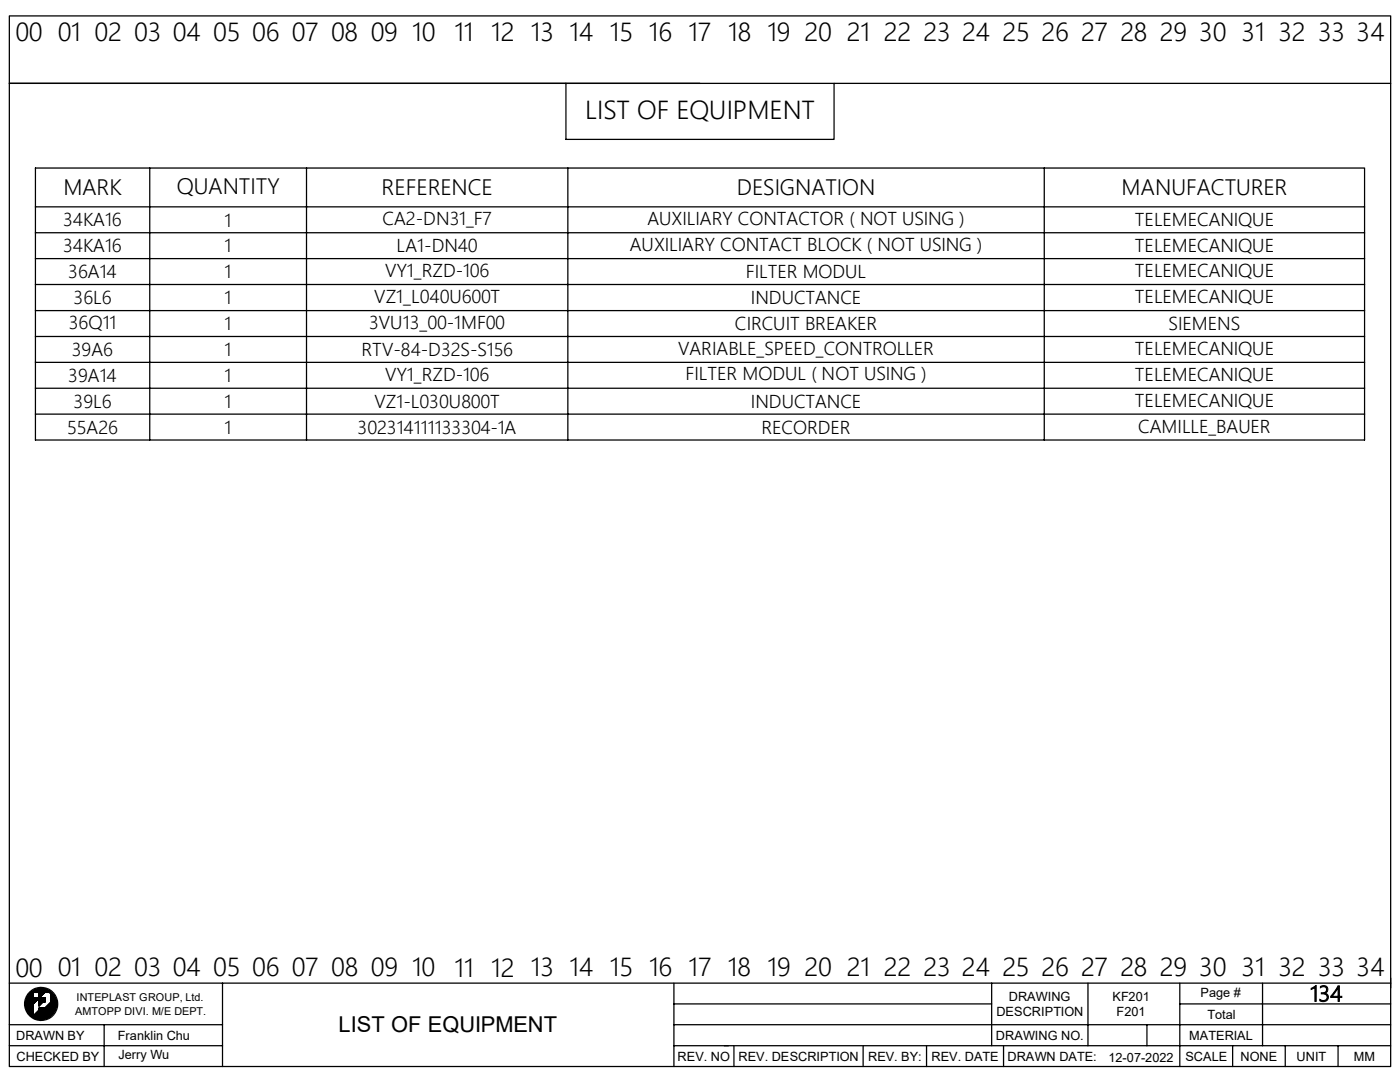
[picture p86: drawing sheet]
<svg xmlns="http://www.w3.org/2000/svg" width="279mm" height="216mm" viewBox="0 0 279 216" stroke-linecap="round" stroke-linejoin="round" font-family="sans-serif">
<defs><g id="words">
<g font-size="5.1">
<text x="3.1" y="8.2">00</text>
<text x="11.5" y="8.2">01 02 03 04 05 06 07 08 09</text>
<text x="82.3" y="8.3">10</text>
<text x="90.7" y="8.3">11</text>
<text x="98.1" y="8.3">12</text>
<text x="106" y="8.2">13</text>
<text x="113.6" y="8.3">14</text>
<text x="121.7" y="8.2">15 16</text>
<text x="137.4" y="8.3">17</text>
<text x="145.3" y="8.2">18 19 20</text>
<text x="169" y="8.3">21</text>
<text x="176.4" y="8.2">22 23 24 25 26 27 28 29 30 31 32 33 34</text>
<text x="116.8" y="23.8">LIST OF EQUIPMENT</text>
<text x="3.1" y="194.9">00</text>
<text x="11.5" y="194.8">01 02 03 04</text>
<text x="42.5" y="194.8">05 06 07 08 09 10</text>
<text x="90.7" y="194.9">11 12</text>
<text x="106" y="194.8">13</text>
<text x="113.6" y="194.8">14 15 16 17 18 19</text>
<text x="160.6" y="194.8">20</text>
<text x="169" y="194.8">21 22</text>
<text x="184.3" y="194.8">23</text>
<text x="192" y="194.8">24</text>
<text x="200.1" y="194.8">25 26</text>
<text x="215.8" y="194.8">27</text>
<text x="223.6" y="194.8">28 29 30</text>
<text x="247.8" y="194.8">31</text>
<text x="255.1" y="194.8">32 33 34</text>
</g>
<g font-size="4.4">
<text x="12.7" y="38.9">MARK</text>
<text x="35.3" y="38.8">QUANTITY</text>
<text x="76.2" y="38.9">REFERENCE</text>
<text x="147" y="38.9">DESIGNATION</text>
<text x="223.8" y="38.9">MANUFACTURER</text>
<text x="67.6" y="206">LIST OF EQUIPMENT</text>
</g>
<text font-size="4.3" x="261.5" y="199.8">134</text>
<g font-size="3.6">
<text x="12.6" y="45.2">34KA16</text>
<text x="44.8" y="45.2">1</text>
<text x="76.3" y="45">CA2-DN31_F7</text>
<text x="129.2" y="44.9">AUXILIARY CONTACTOR ( NOT USING )</text>
<text x="226.5" y="45">TELEMECANIQUE</text>
<text x="12.6" y="50.3">34KA16</text>
<text x="44.8" y="50.4">1</text>
<text x="79.2" y="50.3">LA1-DN40</text>
<text x="125.7" y="50.1">AUXILIARY CONTACT BLOCK ( NOT USING )</text>
<text x="226.5" y="50.2">TELEMECANIQUE</text>
<text x="13.6" y="55.5">36A14</text>
<text x="44.8" y="55.5">1</text>
<text x="76.9" y="55.3">VY1_RZD-106</text>
<text x="148.8" y="55.5">FILTER MODUL</text>
<text x="226.5" y="55.4">TELEMECANIQUE</text>
<text x="13.8" y="65.7">36Q11</text>
<text x="14.7" y="60.7">36L6</text>
<text x="44.8" y="60.7">1</text>
<text x="44.8" y="65.9">1</text>
<text x="73.7" y="65.6">3VU13_00-1MF00</text>
<text x="74.7" y="60.5">VZ1_L040U600T</text>
<text x="146.7" y="65.8">CIRCUIT BREAKER</text>
<text x="149.9" y="60.7">INDUCTANCE</text>
<text x="226.5" y="60.5">TELEMECANIQUE</text>
<text x="233.2" y="65.8">SIEMENS</text>
<text x="14.4" y="71">39A6</text>
<text x="44.8" y="71">1</text>
<text x="72.1" y="71">RTV-84-D32S-S156</text>
<text x="135.3" y="70.8">VARIABLE_SPEED_CONTROLLER</text>
<text x="226.5" y="70.9">TELEMECANIQUE</text>
<text x="13.6" y="76.2">39A14</text>
<text x="44.8" y="76.2">1</text>
<text x="76.9" y="75.9">VY1_RZD-106</text>
<text x="136.8" y="75.9">FILTER MODUL ( NOT USING )</text>
<text x="226.5" y="76">TELEMECANIQUE</text>
<text x="14.7" y="81.4">39L6</text>
<text x="44.8" y="81.4">1</text>
<text x="74.7" y="81.4">VZ1-L030U800T</text>
<text x="149.9" y="81.4">INDUCTANCE</text>
<text x="226.5" y="81.2">TELEMECANIQUE</text>
<text x="13.4" y="86.5">55A26</text>
<text x="44.8" y="86.6">1</text>
<text x="71.4" y="86.5">302314111133304-1A</text>
<text x="152" y="86.5">RECORDER</text>
<text x="227.2" y="86.3">CAMILLE_BAUER</text>
</g>
<g font-size="2.5">
<text x="198.8" y="202.8">DESCRIPTION</text>
<text x="201.3" y="199.7">DRAWING</text>
<text x="222" y="199.7">KF201</text>
<text x="222.8" y="202.7">F201</text>
<text x="239.6" y="198.9">Page #</text>
<text x="241" y="203.3">Total</text>
<text x="3.2" y="207.5">DRAWN BY</text>
<text x="23.5" y="207.5">Franklin Chu</text>
<text x="198.8" y="207.5">DRAWING NO.</text>
<text x="237.3" y="207.5">MATERIAL</text>
<text x="3.3" y="211.6">CHECKED BY</text>
<text x="23.6" y="211.4">Jerry Wu</text>
<text x="135.2" y="211.6">REV. NO REV. DESCRIPTION</text>
<text x="173.2" y="211.6">REV. BY:</text>
<text x="185.9" y="211.6">REV. DATE</text>
<text x="201.1" y="211.6">DRAWN DATE:</text>
<text x="221.2" y="211.9">12-07-2022</text>
<text x="236.6" y="211.6">SCALE</text>
<text x="247.6" y="211.6">NONE</text>
<text x="258.7" y="211.6">UNIT</text>
<text x="270.2" y="211.6">MM</text>
</g>
<g font-size="2.2">
<text x="15" y="202.4">AMTOPP DIVI. M/E DEPT.</text>
<text x="15.3" y="199.8">INTEPLAST GROUP, Ltd.</text>
</g>
</g></defs>
<g fill="none" stroke="#000" stroke-width=".25">
<path d="M1.9 3.2h275.6v209.6h-275.6zM112.9 16.6v11.2h53.6v-11.2M139.7 16.6h-137.8h275.6M7.1 33.5h265.2v54.3h-265.2zM29.9 33.5v54.3M61.2 33.5v54.3M113.3 33.5v54.3M208.4 33.5v54.3M7.1 41.3h265.2M7.1 46.4h265.2M7.1 51.6h265.2M7.1 56.8h265.2"/>
<path d="M7.1 62h265.2M7.1 67.1h265.2M7.1 72.3h265.2M7.1 77.5h265.2M7.1 82.6h265.2M1.9 196.2h275.6M6.2 198l-.4 .4M6.5 197.8l-.9 .8M6.6 198.1l-1.4 1.4M6.6 198.2l-1.4 1.4M6.6 198.2l-1.4 1.5M6.6 198.3l-1.4 1.5"/>
<path d="M6.6 198.3l-1.4 1.6M6.6 198.4l-1.4 1.5M6.6 198.6l-1.5 1.6M6.6 198.7l-1.5 1.5M6.6 198.8l-1.5 1.5M6.6 198.8l-1.5 1.6M6.6 198.9l-1.5 1.5 1.5-1.4M6.6 199l-1.5 1.6M6.6 199.1l-1.5 1.5M6.6 199.2l-1.5 1.5M6.7 197.7l-1.2 1.1M6.8 199.2l-1.6 1.6"/>
<path d="M6.8 197.6l-1.3 1.4M6.9 199.2l-1.7 1.7M6.9 197.5l-1.5 1.6M7 199.2l-1.8 1.8M7.1 197.5l-1.8 1.7M7.1 199.2l-1.9 1.9M7.2 197.4l-1.9 1.9M7.2 198l.8-.7-.8 .7M7.2 199.2l-2 1.9M7.2 199.2l-2 2M7.3 197.4l-2.1 2M7.3 199.2l-2.1 2.1"/>
<path d="M7.4 197.4l-.7 .6M7.4 199.2l-2.1 2.1 2.2-2.1M7.5 197.4l-.7 .6M7.5 197.3l-.6 .7M7.5 199.2l-2.2 2.2M7.6 199.2l-2.3 2.3M7.6 197.3l-.7 .7M7.7 197.3l-.7 .7M7.8 199.1l1.6-1.6-4.1 4M7.8 197.3l-.7 .7M7.8 198.6l1.3-1.2-1.3 1.3M7.8 197.8v1.3h-1.3"/>
<path d="M7.9 197.3l-.8 .7M7.9 199.1v.1M8 199.2l-.2 .1M8 199.1l-.2 .2M8.1 197.3l-.8 .7M8.1 199.1l-.3 .3 .3-.2M8.2 197.2l-.8 .8M8.2 199.1l-.4 .4M8.2 197.2l-.7 .8M8.2 199.2l-.4 .4M8.3 197.3l-.8 .7M8.3 199.1l-.5 .5 .5-.4"/>
<path d="M8.4 197.3l-.8 .7M8.4 199.1l-.6 .6M8.4 197.3l-.7 .7M8.4 199.2l-.6 .6M8.5 197.3l-.8 .7M8.5 199.1l-.7 .8M8.6 199.2l-.8 .7M8.6 199.1l-.8 .8M8.6 197.3l-.8 .8M8.6 199.2l-.8 .8M8.7 197.3l-.9 .9M8.7 199.1l-.9 1"/>
<path d="M8.8 199.1l-1 1 1-.9M8.8 197.3l-1 1M8.9 199.1l-1.1 1.1M8.9 197.3l-1.1 1.1M8.9 199.1l-1.1 1.1 1.1-1M8.9 197.4l-1.1 1.1 1.2-1.1M9 199.4l-1.2 1.2M9 199.5l-1.2 1.2M9 199.7l-.3 .2M9 199.9h-.2M9 199.1l-1.2 1.2 1.2-1.1M9 199.1l-1.2 1.3 1.2-1.2"/>
<path d="M9 199.2l-1.2 1.2 1.2-1.1M9 199.3l-1.2 1.2 1.2-1.1M9 199.3l-1.2 1.3M9 199.4l-1.2 1.3M9 199.5l-.4 .4M9 199.7l-.2 .2 .2-.3-.3 .3M9 199.8v.1M9 199.1h-1.2v1.6l.8-.8M9 199.1v.8h-.4M9.1 197.4l-1.3 1.4M9.3 197.4l-1.5 1.5M9.3 197.4l-1.5 1.6"/>
<path d="M9.4 197.5l-4 4.1 2.3-2.4M9.5 197.5l-.5 .5M9.6 197.6l-.5 .4M9.7 198l.2-.2-.2 .2M9.7 197.6l-.5 .4M9.7 197.7l-.4 .3M9.7 197.7l-.3 .3M9.8 197.7l-.4 .3M9.8 197.7l-.3 .3M9.8 198l.2-.1-.1 .1M9.9 197.9l.3 .3M9.9 197.7l-.3 .3"/>
<path d="M10 197.8l-.2 .2M10 198.1l.2-.1-.2 .2M10.1 197.9l-.2 .2 .2-.1M10.1 199.9l.9-.8-4.1 4.1M10.2 198l-.1 .2 .2-.1M10.3 198.2v1.7l-1.3 1.3h-1.2v.4l-1.3 1.2M10.3 198.1l-.2 .2M10.3 198.1l-.2 .3M10.4 198.2l-.3 .2M10.4 198.2l-.3 .4M10.5 198.3l-.4 .4M10.5 198.3l-.4 .5"/>
<path d="M10.6 198.4l-.5 .4M10.6 198.4l-.5 .5M10.6 198.5l-.5 .5M10.7 198.5l-.6 .6 .6-.6M10.7 198.6l-.6 .6M10.8 198.6l-.7 .6M10.8 198.7l-.7 .6M10.8 198.7l-.7 .7M10.8 198.8l-.7 .7M10.9 198.8l-.8 .8M10.9 198.9l-.8 .7M10.9 198.9l-.8 .8"/>
<path d="M11 199l-.9 .8M11 199l-.9 .9M11 199.1l-4 4.1M11 199.2l-3.9 4M11.1 199.3l-3.9 3.9M11.1 199.4l-3.9 3.8M11.1 199.4l-3.8 3.9M11.1 199.5l-3.7 3.8 3.8-3.7M11.2 199.7l-3.6 3.6M11.2 199.8l-3.6 3.6M11.2 199.8l-3.5 3.6M11.2 199.9l-3.5 3.5"/>
<path d="M11.3 199.9l-3.5 3.5M44.4 196.2v8.3M134.5 196.2v16.6M197.9 196.2v12.5M217.1 196.2v12.5M235.5 196.2v16.6M252 196.2v12.5M277.5 195.2v1.9M1.9 204.5h42.5M1.9 208.7h42.5M5.1 200l1.5-1.5-1.5 1.6M6.6 200.4l-1.2 1.3"/>
<path d="M6.6 200.5l-1.1 1.3M6.6 200.7l-1.1 1.1M6.6 200.7l-1.1 1.2M6.6 200.9l-1 1.1M6.6 201l-1 1M6.6 201.1l-.9 1M6.6 201.2l-.9 .9 .9-.8M6.6 201.3l-.8 .9M6.6 201.4l-.8 .9M6.6 201.6l-.7 .8M6.6 201.7l-.7 .7M6.6 201.9l-.6 .6"/>
<path d="M6.6 202l-.5 .6M6.6 202.1l-.5 .5M6.6 200.4l-1.2 1.2M6.6 201.5l-.8 .8M6.6 201.8l-.6 .6M6.6 201.8l-.6 .7M6.6 201.9l-.5 .7M6.6 202.1l-.4 .5M6.6 202.2l-.4 .5 .4-.4M6.6 202.4l-.3 .3M6.6 202.4l-.3 .4M6.6 202.6l-.2 .2"/>
<path d="M7.5 203.3l3.7-3.7-3.7 3.7M7.8 201.1h.1M7.9 201.1l-.1 .1M8 201.1l-.2 .2M8.2 201.1l-.4 .4M8.3 201.1l-1.9 1.8M8.3 201.1l-1.8 1.8M8.4 201.1l-1.8 1.8 1.9-1.8M8.6 201.1l-2 1.9M8.7 201.1l-2 1.9M8.7 201.1l-1.9 2M8.8 201.1l-2 2"/>
<path d="M8.9 201.1l-2 2M10.7 202.1l-.7 .7M10.8 201.9l-1 1M10.9 201.8l-1.2 1.2M11 201.6l-1.5 1.5M11 201.5l-1.6 1.7M11.1 201.3l-1.9 1.9M11.1 201.4l-1.8 1.8M11.1 201.2l-2 2.1M11.2 201l-2.3 2.3M11.2 201.1l-2.2 2.2M11.2 200.8l-2.6 2.6"/>
<path d="M11.2 200.8l-2.5 2.6M11.2 200.9l-2.4 2.4M11.3 200l-3.4 3.4M11.3 200.1l-3.4 3.3M11.3 200.1l-3.3 3.3M11.3 200.2l-3.3 3.2M11.3 200.3l-3.2 3.1M11.3 200.3l-3.1 3.1 3.1-3M11.3 200.4l-3 3M11.3 200.5l-2.9 2.9M11.3 200.6l-2.8 2.8M11.3 200.7l-2.7 2.7"/>
<path d="M20.8 204.5v8.3M44.4 204.5v8.3M134.5 204.5h143M134.5 208.7h143M134.5 200.3h63.4M146.5 208.7v4.1M172.3 208.7v4.1M184.9 208.7v4.1M200.3 208.7v4.1M228.9 204.5v4.2M235.5 200.3h42M246 208.7v4.1"/>
<path d="M256.5 208.7v4.1M267 208.7v4.1"/>
<circle cx="8.2" cy="200.3" r="3.3"/>
</g>
<use href="#words"/>
</svg>
